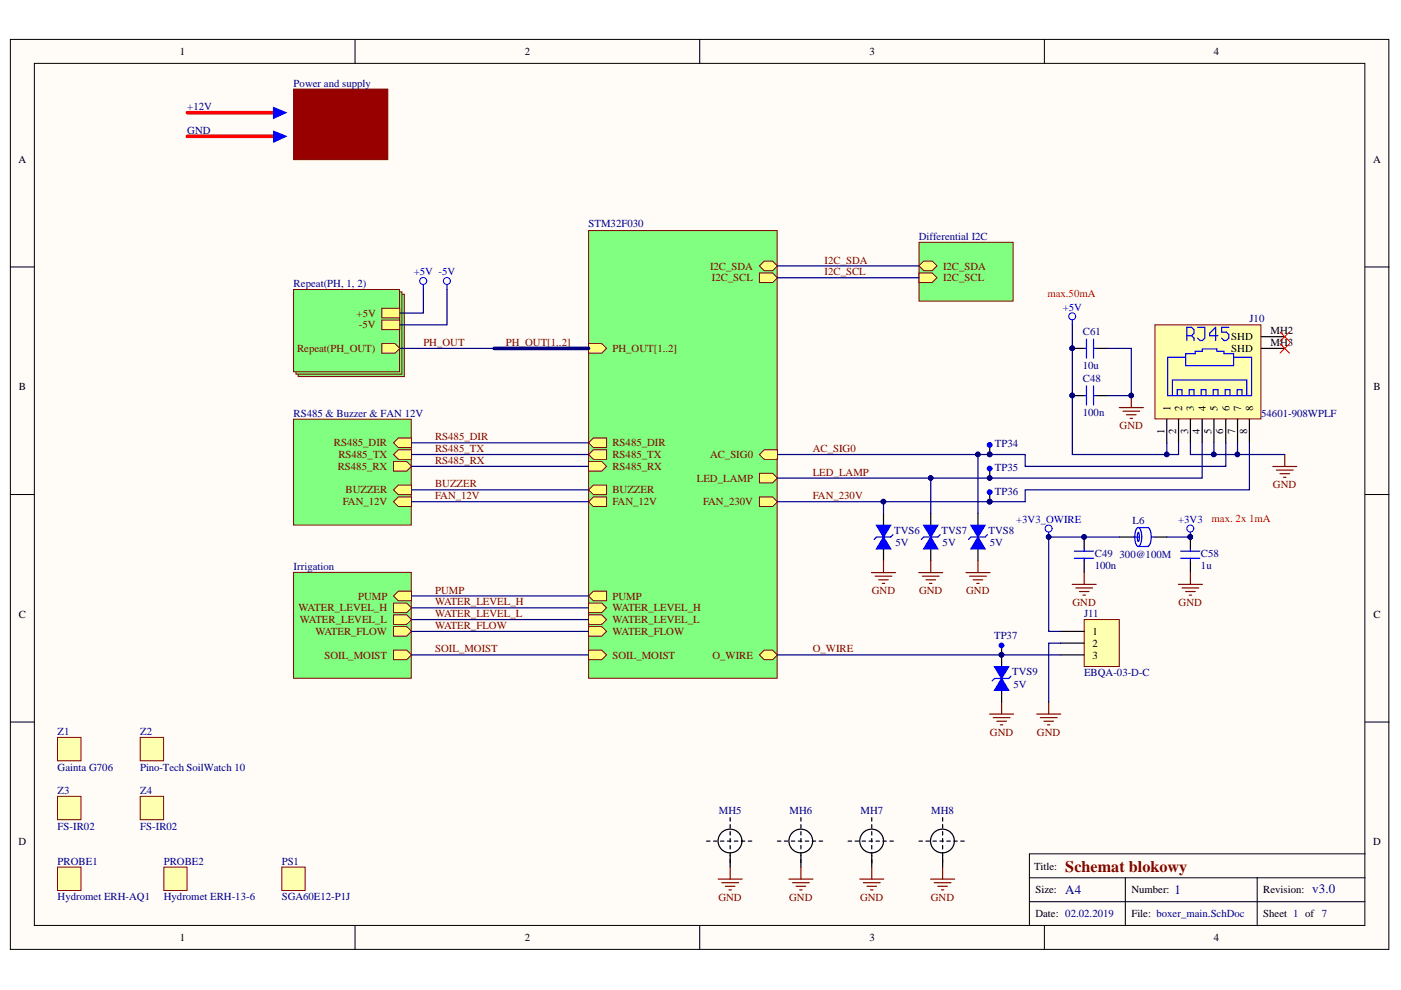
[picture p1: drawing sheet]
<svg xmlns="http://www.w3.org/2000/svg" width="297mm" height="210mm" viewBox="0 0 297 210" stroke-linecap="round" stroke-linejoin="round" font-family="sans-serif">
<defs><g id="words">
<text font-size="3.4" fill="#800000" x="225.9" y="184.9">Schemat blokowy</text>
<g font-size="2.7" fill="#000080">
<text x="225.9" y="189.6">A4</text>
<text x="249" y="189.6">1</text>
<text x="278.2" y="189.3">v3.0</text>
</g>
<g font-size="2.3">
<text x="38.2" y="11.7">1</text>
<text x="111.2" y="11.7">2</text>
<text x="184.3" y="11.7">3</text>
<text x="257.4" y="11.7">4</text>
<text x="3.9" y="34.5">A</text>
<text x="291.1" y="34.5">A</text>
<text x="269.4" y="70.9">MH2</text>
<text x="261.1" y="72.1">SHD</text>
<text x="261.1" y="74.7">SHD</text>
<text x="269.4" y="73.4">MH3</text>
<text x="4" y="82.8">B</text>
<text x="291.2" y="82.8">B</text>
<text x="248.2" y="87.1" transform="rotate(-90 248.2 87.1)">1</text>
<text x="250.7" y="87.1" transform="rotate(-90 250.7 87.1)">2</text>
<text x="253.2" y="87.1" transform="rotate(-90 253.2 87.1)">3</text>
<text x="255.6" y="87.1" transform="rotate(-90 255.6 87.1)">4</text>
<text x="258.1" y="87.1" transform="rotate(-90 258.1 87.1)">5</text>
<text x="260.7" y="87.1" transform="rotate(-90 260.7 87.1)">6</text>
<text x="263.2" y="87.1" transform="rotate(-90 263.2 87.1)">7</text>
<text x="265.7" y="87.1" transform="rotate(-90 265.7 87.1)">8</text>
<text x="246.9" y="92" transform="rotate(-90 246.9 92)">1</text>
<text x="249.4" y="92" transform="rotate(-90 249.4 92)">2</text>
<text x="251.9" y="92" transform="rotate(-90 251.9 92)">3</text>
<text x="254.4" y="92" transform="rotate(-90 254.4 92)">4</text>
<text x="256.9" y="92" transform="rotate(-90 256.9 92)">5</text>
<text x="259.4" y="92" transform="rotate(-90 259.4 92)">6</text>
<text x="261.9" y="92" transform="rotate(-90 261.9 92)">7</text>
<text x="264.4" y="92" transform="rotate(-90 264.4 92)">8</text>
<text x="4" y="131">C</text>
<text x="291.2" y="131">C</text>
<text x="231.6" y="134.6">1</text>
<text x="231.6" y="137.1">2</text>
<text x="231.6" y="139.7">3</text>
<text x="3.9" y="179.2">D</text>
<text x="291.1" y="179.2">D</text>
<text x="219.3" y="184.4">Title:</text>
<text x="219.5" y="189.4">Size:</text>
<text x="239.9" y="189.4">Number:</text>
<text x="267.8" y="189.4">Revision:</text>
<text x="219.5" y="194.5">Date: 02.02.2019</text>
<text x="239.9" y="194.5">File: boxer_main.SchDoc</text>
<text x="267.8" y="194.5">Sheet 1 of 7</text>
<text x="38.2" y="199.6">1</text>
<text x="111.2" y="199.6">2</text>
<text x="184.3" y="199.6">3</text>
<text x="257.4" y="199.6">4</text>
</g>
<g font-size="2.3" fill="#000080">
<text x="39.7" y="23.4">+12V</text>
<text x="62.3" y="18.4">Power and supply</text>
<text x="39.7" y="28.4">GND</text>
<text x="124.8" y="48.1">STM32F030</text>
<text x="194.8" y="50.9">Differential I2C</text>
<text x="62.3" y="60.9">Repeat(PH, 1, 2)</text>
<text x="229.6" y="71.1">C61</text>
<text x="264.9" y="68.4">J10</text>
<text x="229.6" y="81">C48</text>
<text x="229.6" y="78.3">10u</text>
<text x="62.3" y="88.4">RS485 &amp; Buzzer &amp; FAN 12V</text>
<text x="229.6" y="88.2">100n</text>
<text x="267.4" y="88.4">54601-908WPLF</text>
<text x="210.9" y="94.9">TP34</text>
<text x="210.9" y="99.9">TP35</text>
<text x="210.9" y="105">TP36</text>
<text x="189.6" y="113.2">TVS6</text>
<text x="199.6" y="113.2">TVS7</text>
<text x="209.6" y="113.2">TVS8</text>
<text x="240.1" y="111.1">L6</text>
<text x="189.8" y="115.9">5V</text>
<text x="199.9" y="115.9">5V</text>
<text x="209.8" y="115.9">5V</text>
<text x="232.1" y="118.1">C49</text>
<text x="237.4" y="118.4">300@100M</text>
<text x="254.6" y="118.1">C58</text>
<text x="62.3" y="120.9">Irrigation</text>
<text x="232.1" y="120.7">100n</text>
<text x="254.6" y="120.7">1u</text>
<text x="229.8" y="130.9">J11</text>
<text x="210.8" y="135.4">TP37</text>
<text x="214.6" y="143.2">TVS9</text>
<text x="229.8" y="143.4">EBQA-03-D-C</text>
<text x="214.9" y="145.9">5V</text>
<text x="12.2" y="155.9">Z1</text>
<text x="29.7" y="155.9">Z2</text>
<text x="12.2" y="163.4">Gainta G706</text>
<text x="29.7" y="163.4">Pino-Tech SoilWatch 10</text>
<text x="12.2" y="168.3">Z3</text>
<text x="29.7" y="168.3">Z4</text>
<text x="152.4" y="172.5">MH5</text>
<text x="167.4" y="172.5">MH6</text>
<text x="182.4" y="172.5">MH7</text>
<text x="197.4" y="172.5">MH8</text>
<text x="12.2" y="175.9">FS-IR02</text>
<text x="29.7" y="175.9">FS-IR02</text>
<text x="12.2" y="183.3">PROBE1</text>
<text x="34.7" y="183.3">PROBE2</text>
<text x="59.7" y="183.3">PS1</text>
<text x="12.2" y="190.9">Hydromet ERH-AQ1</text>
<text x="34.7" y="190.9">Hydromet ERH-13-6</text>
<text x="59.7" y="190.9">SGA60E12-P1J</text>
</g>
<g font-size="2.3" fill="#00f">
<text x="87.7" y="58.4">+5V -5V</text>
<text x="225.3" y="65.8">+5V</text>
<text x="215.4" y="110.8">+3V3_OWIRE</text>
<text x="249.8" y="110.8">+3V3</text>
</g>
<g font-size="2.3" fill="#800000">
<text x="150.5" y="57.2">I2C_SDA</text>
<text x="150.9" y="59.7">I2C_SCL</text>
<text x="174.8" y="55.9">I2C_SDA</text>
<text x="174.8" y="58.4">I2C_SCL</text>
<text x="199.9" y="57.2">I2C_SDA</text>
<text x="199.9" y="59.7">I2C_SCL</text>
<text x="75.6" y="67.1">+5V</text>
<text x="76.1" y="69.6">-5V</text>
<text x="63" y="74.7">Repeat(PH_OUT)</text>
<text x="89.8" y="73.4">PH_OUT</text>
<text x="107.3" y="73.4">PH_OUT[1..2]</text>
<text x="129.9" y="74.7">PH_OUT[1..2]</text>
<text x="70.8" y="94.7">RS485_DIR</text>
<text x="92.3" y="95.9">RS485_TX</text>
<text x="92.3" y="93.4">RS485_DIR</text>
<text x="129.9" y="94.7">RS485_DIR</text>
<text x="172.3" y="95.9">AC_SIG0</text>
<text x="237.4" y="91">GND</text>
<text x="71.6" y="99.6">RS485_RX</text>
<text x="71.7" y="97.1">RS485_TX</text>
<text x="92.3" y="98.4">RS485_RX</text>
<text x="129.9" y="97.1">RS485_TX</text>
<text x="129.9" y="99.6">RS485_RX</text>
<text x="150.5" y="97.1">AC_SIG0</text>
<text x="172.3" y="100.9">LED_LAMP</text>
<text x="72.7" y="107.2">FAN_12V</text>
<text x="73.3" y="104.6">BUZZER</text>
<text x="92.3" y="103.4">BUZZER</text>
<text x="92.3" y="105.9">FAN_12V</text>
<text x="129.9" y="104.6">BUZZER</text>
<text x="129.9" y="107.2">FAN_12V</text>
<text x="147.7" y="102.1">LED_LAMP</text>
<text x="149.1" y="107.2">FAN_230V</text>
<text x="172.3" y="105.9">FAN_230V</text>
<text x="269.9" y="103.5">GND</text>
<text x="92.3" y="125.9">PUMP</text>
<text x="63.3" y="129.6">WATER_LEVEL_H</text>
<text x="75.9" y="127.1">PUMP</text>
<text x="92.3" y="130.9">WATER_LEVEL_L</text>
<text x="92.3" y="128.4">WATER_LEVEL_H</text>
<text x="129.9" y="127.1">PUMP</text>
<text x="129.9" y="129.6">WATER_LEVEL_H</text>
<text x="184.8" y="126">GND</text>
<text x="194.9" y="126">GND</text>
<text x="204.8" y="126">GND</text>
<text x="227.4" y="128.5">GND</text>
<text x="249.9" y="128.5">GND</text>
<text x="63.6" y="132.1">WATER_LEVEL_L</text>
<text x="66.9" y="134.6">WATER_FLOW</text>
<text x="92.3" y="133.4">WATER_FLOW</text>
<text x="129.9" y="134.6">WATER_FLOW</text>
<text x="129.9" y="132.1">WATER_LEVEL_L</text>
<text x="68.8" y="139.7">SOIL_MOIST</text>
<text x="92.3" y="138.3">SOIL_MOIST</text>
<text x="129.9" y="139.7">SOIL_MOIST</text>
<text x="151" y="139.7">O_WIRE</text>
<text x="172.3" y="138.3">O_WIRE</text>
<text x="209.9" y="156">GND</text>
<text x="219.9" y="156">GND</text>
<text x="152.3" y="191">GND</text>
<text x="167.3" y="191">GND</text>
<text x="182.3" y="191">GND</text>
<text x="197.4" y="191">GND</text>
</g>
<g font-size="2.3" fill="#f00">
<text x="222.1" y="63">max.50mA</text>
<text x="256.9" y="110.7">max. 2x 1mA</text>
</g>
</g></defs>
<g fill="#fffcf8" stroke="#000" stroke-width=".21">
<path d="M2.2 8.4h292.3v192.9h-292.3z"/>
<path d="M7.3 13.4h282.1v182.8h-282.1z"/>
</g>
<g fill="none" stroke="#000" stroke-width=".21">
<path d="M75.3 8.4v5M148.4 8.4v5M221.4 8.4v5M2.2 56.6h5.1M289.4 56.6h5.1M2.2 104.9h5.1M289.4 104.9h5.1M2.2 153.1h5.1M289.4 153.1h5.1M75.3 196.3v5M148.4 196.3v5M218.3 186.1h71.1"/>
<path d="M218.3 191.2h71.1M221.4 196.3v5M238.6 186.1v10.2M266.5 186.1v10.2M289.4 181h-71.1v15.3"/>
</g>
<path d="M62.2 121.4h25v22.4h-25z" fill="#80ff80" stroke="#800000" stroke-width=".21"/>
<path d="M83.4 137.8h2.8l1 1.1-1 1h-2.8z" fill-rule="evenodd" fill="#ffff80"/>
<path d="M83.4 137.8h2.8l1 1.1-1 1h-2.8z" fill="none" stroke="#800000" stroke-width=".21"/>
<path d="M83.4 126.4l1.1-1.1h2.7v2.1h-2.7z" fill-rule="evenodd" fill="#ffff80"/>
<path d="M83.4 126.4l1.1-1.1h2.7v2.1h-2.7z" fill="none" stroke="#800000" stroke-width=".21"/>
<path d="M83.4 132.9h2.8l1 1-1 1h-2.8z" fill-rule="evenodd" fill="#ffff80"/>
<path d="M83.4 132.9h2.8l1 1-1 1h-2.8z" fill="none" stroke="#800000" stroke-width=".21"/>
<path d="M83.4 127.9h2.8l1 1-1 1h-2.8z" fill-rule="evenodd" fill="#ffff80"/>
<path d="M83.4 127.9h2.8l1 1-1 1h-2.8z" fill="none" stroke="#800000" stroke-width=".21"/>
<path d="M83.4 130.3h2.8l1 1.1-1 1h-2.8z" fill-rule="evenodd" fill="#ffff80"/>
<path d="M83.4 130.3h2.8l1 1.1-1 1h-2.8z" fill="none" stroke="#800000" stroke-width=".21"/>
<path d="M124.8 48.9h40v94.9h-40z" fill="#80ff80" stroke="#800000" stroke-width=".21"/>
<path d="M124.8 132.9h2.8l1 1-1 1h-2.8z" fill-rule="evenodd" fill="#ffff80"/>
<path d="M124.8 132.9h2.8l1 1-1 1h-2.8z" fill="none" stroke="#800000" stroke-width=".21"/>
<path d="M124.8 137.8h2.8l1 1.1-1 1h-2.8z" fill-rule="evenodd" fill="#ffff80"/>
<path d="M124.8 137.8h2.8l1 1.1-1 1h-2.8z" fill="none" stroke="#800000" stroke-width=".21"/>
<path d="M124.8 103.9l1-1.1h2.8v2.1h-2.8z" fill-rule="evenodd" fill="#ffff80"/>
<path d="M124.8 103.9l1-1.1h2.8v2.1h-2.8z" fill="none" stroke="#800000" stroke-width=".21"/>
<path d="M124.8 126.4l1-1.1h2.8v2.1h-2.8z" fill-rule="evenodd" fill="#ffff80"/>
<path d="M124.8 126.4l1-1.1h2.8v2.1h-2.8z" fill="none" stroke="#800000" stroke-width=".21"/>
<path d="M124.8 106.4l1-1h2.8v2h-2.8z" fill-rule="evenodd" fill="#ffff80"/>
<path d="M124.8 106.4l1-1h2.8v2h-2.8z" fill="none" stroke="#800000" stroke-width=".21"/>
<path d="M161 138.9l1-1.1h1.8l1 1.1-1 1h-1.8z" fill-rule="evenodd" fill="#ffff80"/>
<path d="M161 138.9l1-1.1h1.8l1 1.1-1 1h-1.8z" fill="none" stroke="#800000" stroke-width=".21"/>
<path d="M161 105.4h2.8l1 1-1 1h-2.8z" fill-rule="evenodd" fill="#ffff80"/>
<path d="M161 105.4h2.8l1 1-1 1h-2.8z" fill="none" stroke="#800000" stroke-width=".21"/>
<path d="M161 96.4l1-1h2.8v2h-2.8z" fill-rule="evenodd" fill="#ffff80"/>
<path d="M161 96.4l1-1h2.8v2h-2.8z" fill="none" stroke="#800000" stroke-width=".21"/>
<path d="M161 56.4l1-1h1.8l1 1-1 1h-1.8z" fill-rule="evenodd" fill="#ffff80"/>
<path d="M161 56.4l1-1h1.8l1 1-1 1h-1.8z" fill="none" stroke="#800000" stroke-width=".21"/>
<path d="M161 100.4h2.8l1 1-1 1h-2.8z" fill-rule="evenodd" fill="#ffff80"/>
<path d="M161 100.4h2.8l1 1-1 1h-2.8z" fill="none" stroke="#800000" stroke-width=".21"/>
<path d="M161 57.9h2.8l1 1-1 1h-2.8z" fill-rule="evenodd" fill="#ffff80"/>
<path d="M161 57.9h2.8l1 1-1 1h-2.8z" fill="none" stroke="#800000" stroke-width=".21"/>
<path d="M124.8 93.9l1-1h2.8v2h-2.8z" fill-rule="evenodd" fill="#ffff80"/>
<path d="M124.8 93.9l1-1h2.8v2h-2.8z" fill="none" stroke="#800000" stroke-width=".21"/>
<path d="M124.8 96.4l1-1h2.8v2h-2.8z" fill-rule="evenodd" fill="#ffff80"/>
<path d="M124.8 96.4l1-1h2.8v2h-2.8z" fill="none" stroke="#800000" stroke-width=".21"/>
<path d="M124.8 97.9h2.8l1 1-1 1h-2.8z" fill-rule="evenodd" fill="#ffff80"/>
<path d="M124.8 97.9h2.8l1 1-1 1h-2.8z" fill="none" stroke="#800000" stroke-width=".21"/>
<path d="M124.8 72.9h2.8l1 1-1 1h-2.8z" fill-rule="evenodd" fill="#ffff80"/>
<path d="M124.8 72.9h2.8l1 1-1 1h-2.8z" fill="none" stroke="#800000" stroke-width=".21"/>
<path d="M124.8 127.9h2.8l1 1-1 1h-2.8z" fill-rule="evenodd" fill="#ffff80"/>
<path d="M124.8 127.9h2.8l1 1-1 1h-2.8z" fill="none" stroke="#800000" stroke-width=".21"/>
<path d="M124.8 130.3h2.8l1 1.1-1 1h-2.8z" fill-rule="evenodd" fill="#ffff80"/>
<path d="M124.8 130.3h2.8l1 1.1-1 1h-2.8z" fill="none" stroke="#800000" stroke-width=".21"/>
<g fill="#80ff80" stroke="#800000" stroke-width=".21">
<path d="M63.2 62.4h22.5v17.4h-22.5z"/>
<path d="M62.7 61.9h22.5v17.4h-22.5z"/>
<path d="M62.2 61.4h22.5v17.4h-22.5z"/>
</g>
<path d="M80.9 72.9h2.8l1.1 1-1.1 1h-2.8z" fill-rule="evenodd" fill="#ffff80"/>
<path d="M80.9 72.9h2.8l1.1 1-1.1 1h-2.8z" fill="none" stroke="#800000" stroke-width=".21"/>
<path d="M80.9 65.4h3.9v2h-3.9z" fill-rule="evenodd" fill="#ffff80"/>
<path d="M80.9 65.4h3.9v2h-3.9z" fill="none" stroke="#800000" stroke-width=".21"/>
<path d="M80.9 67.9h3.9v2h-3.9z" fill-rule="evenodd" fill="#ffff80"/>
<path d="M80.9 67.9h3.9v2h-3.9z" fill="none" stroke="#800000" stroke-width=".21"/>
<path d="M62.2 18.9h20v15h-20z" fill="#980000" stroke="#800000" stroke-width=".21"/>
<path d="M62.2 88.9h25v22.4h-25z" fill="#80ff80" stroke="#800000" stroke-width=".21"/>
<path d="M83.4 103.9l1.1-1.1h2.7v2.1h-2.7z" fill-rule="evenodd" fill="#ffff80"/>
<path d="M83.4 103.9l1.1-1.1h2.7v2.1h-2.7z" fill="none" stroke="#800000" stroke-width=".21"/>
<path d="M83.4 106.4l1.1-1h2.7v2h-2.7z" fill-rule="evenodd" fill="#ffff80"/>
<path d="M83.4 106.4l1.1-1h2.7v2h-2.7z" fill="none" stroke="#800000" stroke-width=".21"/>
<path d="M83.4 96.4l1.1-1h2.7v2h-2.7z" fill-rule="evenodd" fill="#ffff80"/>
<path d="M83.4 96.4l1.1-1h2.7v2h-2.7z" fill="none" stroke="#800000" stroke-width=".21"/>
<path d="M83.4 97.9h2.8l1 1-1 1h-2.8z" fill-rule="evenodd" fill="#ffff80"/>
<path d="M83.4 97.9h2.8l1 1-1 1h-2.8z" fill="none" stroke="#800000" stroke-width=".21"/>
<path d="M83.4 93.9l1.1-1h2.7v2h-2.7z" fill-rule="evenodd" fill="#ffff80"/>
<path d="M83.4 93.9l1.1-1h2.7v2h-2.7z" fill="none" stroke="#800000" stroke-width=".21"/>
<g fill="#ffffb0" stroke="#800000" stroke-width=".21">
<path d="M34.7 183.8h5v5h-5z"/>
<path d="M12.2 183.8h5v5h-5z"/>
<path d="M59.7 183.8h5v5h-5z"/>
</g>
<path d="M39.7 23.9h20M39.7 28.9h20" fill="none" stroke="#f00" stroke-width=".76"/>
<path d="M58 22.8l2.6 1.1-2.6 1.2z" fill="#00f"/>
<path d="M58 22.8l2.6 1.1-2.6 1.2z" fill="none" stroke="#00f" stroke-width=".25"/>
<path d="M58 27.8l2.7 1.1-2.7 1.2z" fill="#00f"/>
<path d="M58 27.8l2.7 1.1-2.7 1.2z" fill="none" stroke="#00f" stroke-width=".25"/>
<path d="M209.8 151.4h5.1M210.6 152.2h3.5M211.3 152.9h2.1M212.1 153.7h.5M212.4 148.9v2.5" fill="none" stroke="#800000" stroke-width=".25"/>
<path d="M212.4 138.9v2.5M212.4 146.4v2.5" fill="none" stroke="#000" stroke-width=".25"/>
<path d="M212.4 143.9l1.5 2.5h-3z" fill="#00f"/>
<path d="M212.4 143.9l1.5 2.5h-3z" fill="none" stroke="#00f" stroke-width=".25"/>
<path d="M210.9 141.4h3l-1.5 2.5z" fill="#00f"/>
<path d="M210.9 141.4h3l-1.5 2.5zM214.3 143.4l-.4 .5h-3l-.5 .5" fill="none" stroke="#00f" stroke-width=".25"/>
<path d="M229.9 131.4h7.4v9.9h-7.4z" fill="#ffffb0" stroke="#800000" stroke-width=".21"/>
<path d="M209.8 94.9v1.5M209.8 99.9v1.5M227.4 83.9h2.5M232.4 83.9h2.5M207.4 108.9v2.5M207.4 116.4v2.5M209.8 104.9v1.5M229.9 113.9v2.5M229.9 118.9v2.5M224.9 133.9h5M224.9 136.4h5M224.9 138.9h5" fill="none" stroke="#000" stroke-width=".25"/>
<g fill="#000080" stroke="#000080" stroke-width=".21">
<circle cx="229.8" cy="113.8" r=".48"/>
<circle cx="227.3" cy="83.9" r=".48"/>
<circle cx="239.8" cy="83.9" r=".48"/>
<circle cx="209.8" cy="96.3" r=".48"/>
<circle cx="209.8" cy="101.3" r=".48"/>
<circle cx="209.8" cy="106.3" r=".48"/>
</g>
<path d="M89.8 60.4v1M94.8 60.4v1M227.4 67.9v1M229.9 83.9h.5M230.4 81.8v4.1M231.9 81.8v4.1M231.9 83.9h.5M227.8 116.9h4.1M227.8 118.4h4.1M229.9 116.4v.5M229.9 118.4v.5" fill="none" stroke="#00f" stroke-width=".25"/>
<g fill="none" stroke="#800000" stroke-width=".25">
<path d="M237.3 86.4h5.1M238.1 87.2h3.5M238.8 87.9h2.1M239.6 88.7h.5M239.9 83.9v2.5M269.9 98.9h5M270.6 99.7h3.6M272.4 96.4v2.5M271.4 100.4h2M272.1 101.2h.6M227.3 123.9h5.1M228.1 124.7h3.6"/>
<path d="M228.9 125.4h2M229.6 126.2h.5M229.9 121.4v2.5M219.8 151.4h5.1M220.6 152.2h3.5M221.3 152.9h2.1M222.1 153.7h.5M222.3 148.9v2.5"/>
</g>
<g fill="none" stroke="#00f" stroke-width=".21">
<circle cx="89.7" cy="59.6" r=".74"/>
<circle cx="94.7" cy="59.6" r=".74"/>
<circle cx="227.3" cy="67.1" r=".74"/>
</g>
<g fill="#00f" stroke="#00f" stroke-width=".25">
<circle cx="209.8" cy="94.3" r=".48"/>
<circle cx="209.8" cy="99.3" r=".48"/>
<circle cx="209.8" cy="104.3" r=".48"/>
</g>
<path d="M207.4 113.9l1.5 2.5h-3z" fill="#00f"/>
<path d="M207.4 113.9l1.5 2.5h-3z" fill="none" stroke="#00f" stroke-width=".25"/>
<path d="M205.9 111.4h3l-1.5 2.5z" fill="#00f"/>
<path d="M205.9 111.4h3l-1.5 2.5zM209.4 113.4l-.5 .5h-3l-.6 .5" fill="none" stroke="#00f" stroke-width=".25"/>
<path d="M197.3 108.9v2.5M197.3 116.4v2.5" fill="none" stroke="#000" stroke-width=".25"/>
<path d="M197.3 113.9l1.5 2.5h-3z" fill="#00f"/>
<path d="M197.3 113.9l1.5 2.5h-3z" fill="none" stroke="#00f" stroke-width=".25"/>
<path d="M195.8 111.4h3l-1.5 2.5z" fill="#00f"/>
<path d="M195.8 111.4h3l-1.5 2.5zM199.3 113.4l-.5 .5h-3l-.5 .5" fill="none" stroke="#00f" stroke-width=".25"/>
<path d="M187.3 108.9v2.5M187.3 116.4v2.5" fill="none" stroke="#000" stroke-width=".25"/>
<path d="M187.3 113.9l1.5 2.5h-3z" fill="#00f"/>
<path d="M187.3 113.9l1.5 2.5h-3z" fill="none" stroke="#00f" stroke-width=".25"/>
<path d="M185.8 111.4h3l-1.5 2.5z" fill="#00f"/>
<path d="M185.8 111.4h3l-1.5 2.5zM189.3 113.4l-.5 .5h-3l-.5 .5" fill="none" stroke="#00f" stroke-width=".25"/>
<g fill="none" stroke="#800000" stroke-width=".25">
<path d="M187.3 118.9v2.5M197.3 118.9v2.5M207.4 118.9v2.5M184.8 121.4h5.1M185.5 122.2h3.6M186.3 122.9h2M187.1 123.7h.5M194.8 121.4h5.1M195.6 122.2h3.5M196.3 122.9h2.1M197.1 123.7h.5M204.8 121.4h5.1"/>
<path d="M205.6 122.2h3.5M206.3 122.9h2.1M207.1 123.7h.5"/>
</g>
<path d="M12.2 156.3h5v5h-5z" fill="#ffffb0" stroke="#800000" stroke-width=".21"/>
<circle cx="169.8" cy="178.3" r="2.52" fill="#fff" stroke="#000" stroke-width=".25"/>
<path d="M164.8 178.3h10M169.8 173.4v9.9" fill="none" stroke="#000" stroke-width=".25" stroke-dasharray=".7 .7"/>
<path d="M169.8 181.4v2.4" fill="none" stroke="#000" stroke-width=".25"/>
<path d="M167.3 186.4h5M168 187.1h3.6M168.8 187.9h2M169.6 188.7h.5M169.8 183.8v2.6" fill="none" stroke="#800000" stroke-width=".25"/>
<circle cx="184.8" cy="178.3" r="2.52" fill="#fff" stroke="#000" stroke-width=".25"/>
<path d="M179.8 178.3h10M184.8 173.4v9.9" fill="none" stroke="#000" stroke-width=".25" stroke-dasharray=".7 .7"/>
<path d="M184.8 181.4v2.4" fill="none" stroke="#000" stroke-width=".25"/>
<circle cx="199.8" cy="178.3" r="2.52" fill="#fff" stroke="#000" stroke-width=".25"/>
<path d="M194.8 178.3h10M199.9 173.4v9.9" fill="none" stroke="#000" stroke-width=".25" stroke-dasharray=".7 .7"/>
<path d="M212.4 137.4v1.5M199.9 181.4v2.4" fill="none" stroke="#000" stroke-width=".25"/>
<path d="M182.3 186.4h5.1M183.1 187.1h3.5M183.8 187.9h2M184.6 188.7h.5M184.8 183.8v2.6M197.3 186.4h5.1M198.1 187.1h3.5M198.8 187.9h2.1M199.6 188.7h.5M199.9 183.8v2.6" fill="none" stroke="#800000" stroke-width=".25"/>
<circle cx="212.3" cy="138.8" r=".48" fill="#000080" stroke="#000080" stroke-width=".21"/>
<circle cx="212.3" cy="136.8" r=".48" fill="#00f" stroke="#00f" stroke-width=".25"/>
<g fill="#ffffb0" stroke="#800000" stroke-width=".21">
<path d="M12.2 168.8h5v5h-5z"/>
<path d="M29.7 156.3h5v5h-5z"/>
<path d="M244.9 68.9h22.4v19.9h-22.4z"/>
</g>
<path d="M267.4 71.4h5M267.4 73.9h5M247.4 88.9v5M249.9 88.9v5M252.4 88.9v5M254.9 88.9v5M257.4 88.9v5M259.9 88.9v5M262.4 88.9v5M264.9 88.9v5" fill="none" stroke="#000" stroke-width=".25"/>
<g fill="none" stroke="#00f" stroke-width=".25">
<path d="M251.4 75h2v-.5h1.5v-.5h3.1v.5h1.5v.5h2v2.5h-10.1zM251.4 75.8h-3.8v8.1h17.8v-8.1h-3.9M251.6 71.2h1M252.6 71.2l.6-.5v-.8l-.6-.5h-1v2.8M252.6 71.2l.6 .5v.5M253.9 69.4h1.5v2.3l-.5 .5h-.5l-.5-.5M258.2 71.2h-1.7v-.5l1.2-1.3v2.8M260.5 69.4h-1.5v1h1l.5 .5v.8l-.5 .5h-.5l-.5-.5M248.6 83.9v-3.3h15.7v3.3M249.6 83.9v-1.3h1v1.3M252.1 83.9v-1.3h1.1v1.3M254.7 83.9v-1.3h1v1.3"/>
<path d="M257.2 83.9v-1.3h1v1.3M259.8 83.9v-1.3h1v1.3M262.3 83.9v-1.3h1v1.3"/>
</g>
<path d="M29.7 168.8h5v5h-5z" fill="#ffffb0" stroke="#800000" stroke-width=".21"/>
<path d="M194.8 51.4h20v12.4h-20z" fill="#80ff80" stroke="#800000" stroke-width=".21"/>
<path d="M194.8 56.4l1.1-1h1.7l1.1 1-1.1 1h-1.7z" fill-rule="evenodd" fill="#ffff80"/>
<path d="M194.8 56.4l1.1-1h1.7l1.1 1-1.1 1h-1.7z" fill="none" stroke="#800000" stroke-width=".21"/>
<path d="M194.8 57.9h2.8l1.1 1-1.1 1h-2.8z" fill-rule="evenodd" fill="#ffff80"/>
<path d="M194.8 57.9h2.8l1.1 1-1.1 1h-2.8z" fill="none" stroke="#800000" stroke-width=".21"/>
<circle cx="154.8" cy="178.3" r="2.52" fill="#fff" stroke="#000" stroke-width=".25"/>
<path d="M149.8 178.3h10M154.8 173.4v9.9" fill="none" stroke="#000" stroke-width=".25" stroke-dasharray=".7 .7"/>
<path d="M227.4 73.9h2.5M232.4 73.9h2.5M237.4 113.9h3M244.9 113.9h2.5M252.4 113.9v2.5M252.4 118.9v2.5M154.8 181.4v2.4" fill="none" stroke="#000" stroke-width=".25"/>
<path d="M249.9 123.9h5M250.6 124.7h3.6M251.4 125.4h2M252.1 126.2h.5M252.4 121.4v2.5M152.3 186.4h5.1M153 187.1h3.6M153.8 187.9h2M154.6 188.7h.5M154.8 183.8v2.6" fill="none" stroke="#800000" stroke-width=".25"/>
<path d="M271.4 70.4l2 2M271.4 72.9l2 2M273.4 70.4l-2 2M273.4 72.9l-2 2" fill="none" stroke="#f00" stroke-width=".21"/>
<g fill="#000080" stroke="#000080" stroke-width=".21">
<circle cx="252.4" cy="113.8" r=".48"/>
<circle cx="222.3" cy="113.8" r=".48"/>
<circle cx="227.3" cy="73.8" r=".48"/>
<circle cx="212.3" cy="138.8" r=".48"/>
<circle cx="207.3" cy="96.3" r=".48"/>
<circle cx="197.3" cy="101.3" r=".48"/>
<circle cx="187.3" cy="106.3" r=".48"/>
<circle cx="247.4" cy="96.3" r=".48"/>
<circle cx="209.8" cy="106.3" r=".48"/>
<circle cx="209.8" cy="96.3" r=".48"/>
<circle cx="257.3" cy="96.3" r=".49"/>
<circle cx="262.4" cy="96.3" r=".48"/>
<circle cx="227.3" cy="83.9" r=".48"/>
<circle cx="239.8" cy="83.9" r=".48"/>
</g>
<g fill="none" stroke="#00f" stroke-width=".25">
<path d="M229.9 73.9h.5M230.4 71.9v4.1M231.9 71.9v4.1M231.9 73.9h.5M222.3 112.8v1.1M240.4 113.9h1.2M241.1 111.9l.2-.1a2.53 2.53 0 0 1 .7 2.7 1.4 1.4 0 0 1-.7 1.3 2.53 2.53 0 0 1-.7-2.6zM241.3 113v-.1a2.26 2.26 0 0 1 0 1.9l-.2-.6zM241.4 111.9h2a2.53 2.53 0 0 1 .6 2.5 1.45 1.45 0 0 1-.6 1.4M241.4 115.9h2M244.2 113.9h.7M250.3 118.4h4.1"/>
<path d="M250.3 116.9h4.1M252.4 112.8v1.1M252.4 116.4v.5M252.4 118.4v.5"/>
</g>
<g fill="none" stroke="#00f" stroke-width=".21">
<circle cx="222.3" cy="112.1" r=".74"/>
<circle cx="252.4" cy="112.1" r=".74"/>
</g>
<g fill="none" stroke="#000080" stroke-width=".25">
<path d="M164.8 56.4h30M164.8 58.9h30M84.8 73.9h20M89.8 61.4v5h-5M94.8 61.4v7.5h-10M227.4 68.9v27.5h22.5v-2.5M234.9 73.9h5v10h-5M87.2 98.9h37.6M87.2 96.4h37.6M87.2 93.9h37.6M207.4 96.4v12.5M247.4 93.9v2.5"/>
<path d="M252.4 93.9v2.5h20M254.9 93.9v7.5h-90.1M257.4 93.9v2.5M259.9 93.9v5h-42.5v-2.5h-52.6M262.4 93.9v2.5M264.9 93.9v10h-47.5v2.5h-52.6M87.2 106.4h37.6M87.2 103.9h37.6M187.3 106.4v2.5M197.3 101.4v7.5M237.4 113.9h-15.1v20h2.6M247.4 113.9h5"/>
<path d="M87.2 138.9h37.6M87.2 133.9h37.6M87.2 131.4h37.6M87.2 126.4h37.6M87.2 128.9h37.6M164.8 138.9h60.1M224.9 136.4h-2.6v12.5"/>
</g>
<path d="M104.8 73.9h20" fill="none" stroke="#000080" stroke-width=".76"/>
<use href="#words"/>
</svg>
